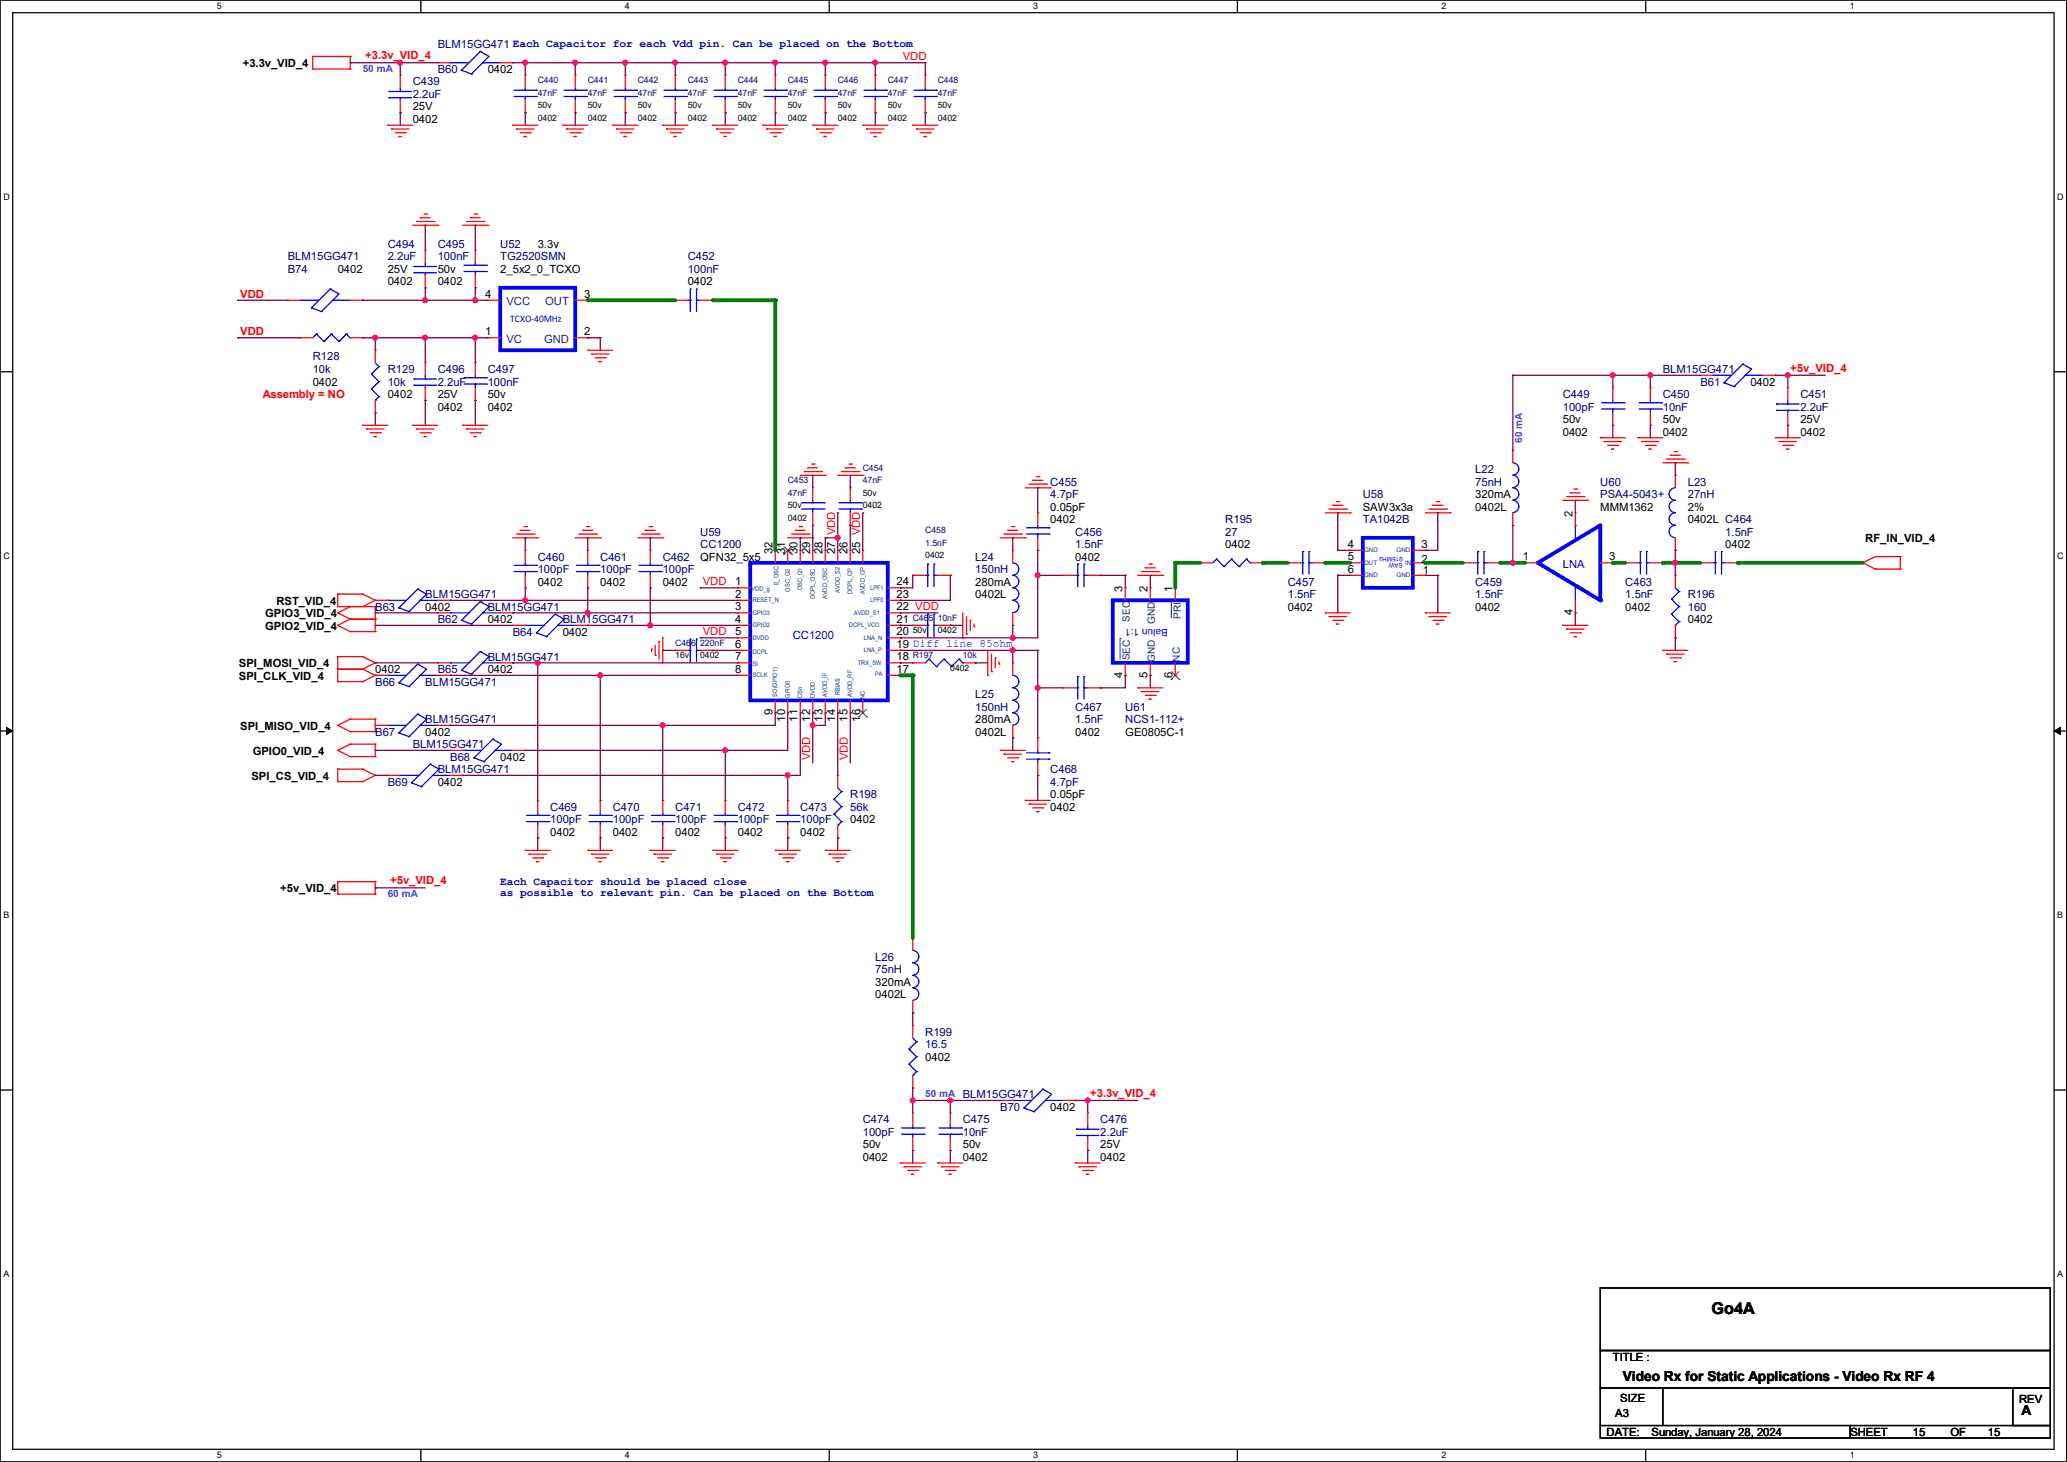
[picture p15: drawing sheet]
<svg xmlns="http://www.w3.org/2000/svg" width="420mm" height="297mm" viewBox="0 0 420 297" stroke-linecap="round" stroke-linejoin="round" font-family="sans-serif">
<defs><g id="words">
<text font-size="3.3" x="347.8" y="267">Go4A</text>
<g font-size="2.8">
<text x="329.7" y="280.5">Video Rx for Static Applications - Video Rx RF 4</text>
<text x="410.8" y="287.4">A</text>
</g>
<g font-size="2.3" fill="#000080">
<text x="88.9" y="9.7">BLM15GG471 Each Capacitor for each Vdd pin. Can be placed on the Bottom</text>
<text x="83.9" y="17.4">C439</text>
<text x="88.9" y="14.8">B60</text>
<text x="83.9" y="19.9">2.2uF</text>
<text x="58.5" y="52.9">BLM15GG471</text>
<text x="78.8" y="50.4">C494</text>
<text x="78.8" y="52.9">2.2uF</text>
<text x="88.9" y="50.4">C495</text>
<text x="88.9" y="52.9">100nF</text>
<text x="101.6" y="50.4">U52</text>
<text x="101.6" y="52.9">TG2520SMN</text>
<text x="139.7" y="52.9">C452</text>
<text x="58.5" y="55.5">B74</text>
<text x="139.7" y="55.5">100nF</text>
<text x="63.5" y="73.2">R128</text>
<text x="63.5" y="75.8">10k</text>
<text x="78.8" y="75.8">R129</text>
<text x="88.9" y="75.8">C496</text>
<text x="99.1" y="75.8">C497</text>
<text x="337.9" y="75.8">BLM15GG471</text>
<text x="78.8" y="78.3">10k</text>
<text x="88.9" y="78.3">2.2uF</text>
<text x="99.1" y="78.3">100nF</text>
<text x="317.5" y="80.9">C449</text>
<text x="317.5" y="83.4">100pF</text>
<text x="337.9" y="80.9">C450</text>
<text x="337.9" y="83.4">10nF</text>
<text x="345.5" y="78.3">B61</text>
<text x="365.8" y="80.9">C451</text>
<text x="365.8" y="83.4">2.2uF</text>
<text x="213.4" y="98.6">C455</text>
<text x="213.4" y="101.2">4.7pF</text>
<text x="276.9" y="101.2">U58</text>
<text x="299.8" y="96.1">L22</text>
<text x="299.8" y="98.6">75nH</text>
<text x="325.2" y="98.6">U60</text>
<text x="325.2" y="101.2">PSA4-5043+</text>
<text x="342.9" y="98.6">L23</text>
<text x="342.9" y="101.2">27nH</text>
<text x="249" y="106.3">R195</text>
<text x="276.9" y="106.3">TA1042B</text>
<text x="109.3" y="113.9">C460</text>
<text x="122" y="113.9">C461</text>
<text x="134.7" y="113.9">C462</text>
<text x="142.3" y="108.8">U59</text>
<text x="142.3" y="111.3">CC1200</text>
<text x="198.2" y="113.9">L24</text>
<text x="218.5" y="108.8">C456</text>
<text x="218.5" y="111.3">1.5nF</text>
<text x="249" y="108.8">27</text>
<text x="350.6" y="108.8">1.5nF</text>
<text x="109.3" y="116.4">100pF</text>
<text x="122" y="116.4">100pF</text>
<text x="134.7" y="116.4">100pF</text>
<text x="198.2" y="116.4">150nH</text>
<text x="261.7" y="119">C457</text>
<text x="299.8" y="119">C459</text>
<text x="330.2" y="119">C463</text>
<text x="76.2" y="124">B63</text>
<text x="86.4" y="121.5">BLM15GG471</text>
<text x="99.1" y="124">BLM15GG471</text>
<text x="261.7" y="121.5">1.5nF</text>
<text x="299.8" y="121.5">1.5nF</text>
<text x="330.2" y="121.5">1.5nF</text>
<text x="342.9" y="121.5">R196</text>
<text x="342.9" y="124">160</text>
<text x="88.9" y="126.6">B62</text>
<text x="104.2" y="129.1">B64</text>
<text x="114.3" y="126.6">BLM15GG471</text>
<text x="88.9" y="136.7">B65</text>
<text x="99.1" y="134.2">BLM15GG471</text>
<text x="76.2" y="139.3">B66</text>
<text x="86.4" y="139.3">BLM15GG471</text>
<text x="198.2" y="141.8">L25</text>
<text x="76.2" y="149.4">B67</text>
<text x="86.4" y="146.9">BLM15GG471</text>
<text x="198.2" y="144.4">150nH</text>
<text x="218.5" y="144.4">C467</text>
<text x="218.5" y="146.9">1.5nF</text>
<text x="228.6" y="144.4">U61</text>
<text x="228.6" y="146.9">NCS1-112+</text>
<text x="83.9" y="152">BLM15GG471</text>
<text x="91.5" y="154.5">B68</text>
<text x="78.8" y="159.6">B69</text>
<text x="88.9" y="157.1">BLM15GG471</text>
<text x="213.4" y="157.1">C468</text>
<text x="213.4" y="159.6">4.7pF</text>
<text x="111.8" y="164.7">C469</text>
<text x="111.8" y="167.2">100pF</text>
<text x="124.5" y="164.7">C470</text>
<text x="124.5" y="167.2">100pF</text>
<text x="137.2" y="164.7">C471</text>
<text x="137.2" y="167.2">100pF</text>
<text x="149.9" y="164.7">C472</text>
<text x="149.9" y="167.2">100pF</text>
<text x="162.6" y="164.7">C473</text>
<text x="162.6" y="167.2">100pF</text>
<text x="172.8" y="162.1">R198</text>
<text x="172.8" y="164.7">56k</text>
<text x="177.8" y="195.2">L26</text>
<text x="177.8" y="197.7">75nH</text>
<text x="188" y="210.4">R199</text>
<text x="188" y="212.9">16.5</text>
<text x="203.2" y="225.6">B70</text>
<text x="175.3" y="228.2">C474</text>
<text x="175.3" y="230.7">100pF</text>
<text x="195.6" y="228.2">C475</text>
<text x="195.6" y="230.7">10nF</text>
<text x="223.6" y="228.2">C476</text>
<text x="223.6" y="230.7">2.2uF</text>
</g>
<g font-size="2.3">
<text x="49.3" y="13.6">+3.3v_VID_4</text>
<text x="99.1" y="14.8">0402</text>
<text x="83.9" y="22.4">25V</text>
<text x="83.9" y="25">0402</text>
<text x="109.3" y="50.4">3.3v</text>
<text x="68.6" y="55.5">0402</text>
<text x="78.8" y="58">0402</text>
<text x="78.8" y="55.5">25V</text>
<text x="88.9" y="55.5">50v</text>
<text x="88.9" y="58">0402</text>
<text x="101.6" y="55.5">2_5x2_0_TCXO</text>
<text x="139.7" y="58">0402</text>
<text x="98.6" y="60.5">4</text>
<text x="118.7" y="60.5">3</text>
<text x="98.6" y="68.1">1</text>
<text x="118.7" y="68.1">2</text>
<text x="63.5" y="78.3">0402</text>
<text x="78.8" y="80.9">0402</text>
<text x="88.9" y="83.4">0402</text>
<text x="88.9" y="80.9">25V</text>
<text x="99.1" y="80.9">50v</text>
<text x="99.1" y="83.4">0402</text>
<text x="355.6" y="78.3">0402</text>
<text x="317.5" y="85.9">50v</text>
<text x="317.5" y="88.5">0402</text>
<text x="337.9" y="85.9">50v</text>
<text x="337.9" y="88.5">0402</text>
<text x="365.8" y="88.5">0402</text>
<text x="365.8" y="85.9">25V</text>
<text x="299.8" y="101.2">320mA</text>
<text x="213.4" y="103.7">0.05pF</text>
<text x="213.4" y="106.3">0402</text>
<text x="276.9" y="103.7">SAW3x3a</text>
<text x="299.8" y="103.7">0402L</text>
<text x="319.5" y="104.9" transform="rotate(-90 319.5 104.9)">2</text>
<text x="325.2" y="103.7">MMM1362</text>
<text x="342.9" y="106.3">0402L C464</text>
<text x="342.9" y="103.7">2%</text>
<text x="142.3" y="113.9">QFN32_5x5</text>
<text x="157" y="112.6" transform="rotate(-90 157 112.6)">32</text>
<text x="159.5" y="112.6" transform="rotate(-90 159.5 112.6)">31</text>
<text x="162.1" y="112.6" transform="rotate(-90 162.1 112.6)">30</text>
<text x="164.6" y="112.6" transform="rotate(-90 164.6 112.6)">29</text>
<text x="167.1" y="112.6" transform="rotate(-90 167.1 112.6)">28</text>
<text x="169.7" y="112.6" transform="rotate(-90 169.7 112.6)">27</text>
<text x="172.2" y="112.6" transform="rotate(-90 172.2 112.6)">26</text>
<text x="174.8" y="112.6" transform="rotate(-90 174.8 112.6)">25 VDD</text>
<text x="218.5" y="113.9">0402</text>
<text x="249" y="111.3">0402</text>
<text x="273.9" y="111.3">4</text>
<text x="273.9" y="113.8">5</text>
<text x="288.8" y="111.3">3</text>
<text x="309.4" y="113.8">1</text>
<text x="326.9" y="113.8">3</text>
<text x="350.6" y="111.3">0402</text>
<text x="379" y="110.1">RF_IN_VID_4</text>
<text x="109.3" y="119">0402</text>
<text x="122" y="119">0402</text>
<text x="134.7" y="119">0402</text>
<text x="149.4" y="118.9">1</text>
<text x="182.2" y="118.9">24</text>
<text x="198.2" y="119">280mA</text>
<text x="273.9" y="116.3">6</text>
<text x="288.8" y="114.4">2</text>
<text x="289.1" y="116.7">1</text>
<text x="53.9" y="125.3">GPIO3_VID_4</text>
<text x="56.2" y="122.8">RST_VID_4</text>
<text x="86.4" y="124">0402</text>
<text x="149.4" y="121.4">2</text>
<text x="149.4" y="124">3</text>
<text x="182.2" y="124">22 VDD</text>
<text x="182.2" y="121.4">23</text>
<text x="198.2" y="121.5">0402L</text>
<text x="228.1" y="120.2" transform="rotate(-90 228.1 120.2)">3</text>
<text x="233.2" y="120.2" transform="rotate(-90 233.2 120.2)">2</text>
<text x="238.3" y="120.2" transform="rotate(-90 238.3 120.2)">1</text>
<text x="261.7" y="124">0402</text>
<text x="299.8" y="124">0402</text>
<text x="319.5" y="125" transform="rotate(-90 319.5 125)">4</text>
<text x="330.2" y="124">0402</text>
<text x="53.9" y="127.9">GPIO2_VID_4</text>
<text x="99.1" y="126.6">0402</text>
<text x="114.3" y="129.1">0402</text>
<text x="149.4" y="126.5">4</text>
<text x="149.4" y="129">5</text>
<text x="149.4" y="131.6">6</text>
<text x="182.2" y="131.6">19 Diff line 85ohm</text>
<text x="182.2" y="129">20</text>
<text x="182.2" y="126.5">21</text>
<text x="342.9" y="126.6">0402</text>
<text x="48.6" y="135.5">SPI_MOSI_VID_4</text>
<text x="76.2" y="136.7">0402</text>
<text x="99.1" y="136.7">0402</text>
<text x="149.4" y="134.1">7</text>
<text x="149.4" y="136.7">8</text>
<text x="182.2" y="136.7">17</text>
<text x="182.2" y="134.1">18</text>
<text x="228.1" y="137.7" transform="rotate(-90 228.1 137.7)">4</text>
<text x="233.2" y="137.7" transform="rotate(-90 233.2 137.7)">5</text>
<text x="238.3" y="137.7" transform="rotate(-90 238.3 137.7)">6</text>
<text x="48.6" y="138">SPI_CLK_VID_4</text>
<text x="48.8" y="148.2">SPI_MISO_VID_4</text>
<text x="86.4" y="149.4">0402</text>
<text x="157" y="145.3" transform="rotate(-90 157 145.3)">9</text>
<text x="159.5" y="146.6" transform="rotate(-90 159.5 146.6)">10</text>
<text x="162.1" y="146.6" transform="rotate(-90 162.1 146.6)">11</text>
<text x="164.6" y="146.6" transform="rotate(-90 164.6 146.6)">12</text>
<text x="167.1" y="146.6" transform="rotate(-90 167.1 146.6)">13</text>
<text x="169.7" y="146.6" transform="rotate(-90 169.7 146.6)">14</text>
<text x="172.2" y="146.6" transform="rotate(-90 172.2 146.6)">15</text>
<text x="174.8" y="146.6" transform="rotate(-90 174.8 146.6)">16</text>
<text x="198.2" y="149.4">0402L</text>
<text x="198.2" y="146.9">280mA</text>
<text x="218.5" y="149.4">0402</text>
<text x="228.6" y="149.4">GE0805C-1</text>
<text x="51.4" y="153.3">GPIO0_VID_4</text>
<text x="101.6" y="154.5">0402</text>
<text x="51.1" y="158.4">SPI_CS_VID_4</text>
<text x="88.9" y="159.6">0402</text>
<text x="172.8" y="167.2">0402</text>
<text x="213.4" y="162.1">0.05pF</text>
<text x="213.4" y="164.7">0402</text>
<text x="111.8" y="169.8">0402</text>
<text x="124.5" y="169.8">0402</text>
<text x="137.2" y="169.8">0402</text>
<text x="149.9" y="169.8">0402</text>
<text x="162.6" y="169.8">0402</text>
<text x="56.9" y="181.2">+5v_VID_4</text>
<text x="177.8" y="202.8">0402L</text>
<text x="177.8" y="200.2">320mA</text>
<text x="188" y="215.5">0402</text>
<text x="213.4" y="225.6">0402</text>
<text x="175.3" y="233.3">50v</text>
<text x="195.6" y="233.3">50v</text>
<text x="223.6" y="233.3">25V</text>
<text x="175.3" y="235.8">0402</text>
<text x="195.6" y="235.8">0402</text>
<text x="223.6" y="235.8">0402</text>
<text x="327.7" y="276.4">TITLE :</text>
<text x="328.2" y="287.9">A3</text>
<text x="329.2" y="284.8">SIZE</text>
<text x="410.3" y="285.1">REV</text>
<text x="326.4" y="291.7">DATE:</text>
<text x="335.6" y="291.7">Sunday, January 28, 2024</text>
<text x="376" y="291.7">SHEET</text>
<text x="388.7" y="291.7">15</text>
<text x="396.3" y="291.7">OF</text>
<text x="403.9" y="291.7">15</text>
</g>
<g font-size="2.3" fill="#f00">
<text x="74.2" y="12">+3.3v_VID_4</text>
<text x="183.4" y="12.2">VDD</text>
<text x="48.8" y="60.5">VDD</text>
<text x="48.8" y="68.1">VDD</text>
<text x="363.8" y="75.5">+5v_VID_4</text>
<text x="53.4" y="80.9">Assembly = NO</text>
<text x="169.7" y="108.8" transform="rotate(-90 169.7 108.8)">VDD</text>
<text x="142.8" y="118.9">VDD</text>
<text x="142.8" y="129.1">VDD</text>
<text x="164.6" y="154.5" transform="rotate(-90 164.6 154.5)">VDD</text>
<text x="172.3" y="154.5" transform="rotate(-90 172.3 154.5)">VDD</text>
<text x="79.3" y="179.7">+5v_VID_4</text>
<text x="221.5" y="222.8">+3.3v_VID_4</text>
</g>
<g font-size="2.3" fill="#004080">
<text x="102.9" y="62.1">VCC</text>
<text x="110.8" y="62.1">OUT</text>
<text x="102.9" y="69.7">VC</text>
<text x="110.5" y="69.7">GND</text>
</g>
<g font-size="2.3" fill="#00f">
<text x="317.5" y="115.4">LNA</text>
<text x="161.1" y="129.9">CC1200</text>
</g>
<g font-size="2.3" fill="#0000a0">
<text x="101.6" y="179.7">Each Capacitor should be placed close</text>
<text x="101.6" y="182">as possible to relevant pin. Can be placed on the Bottom</text>
</g>
<g font-size="2" fill="#8000ff">
<text x="73.7" y="14.6">50 mA</text>
<text x="309.3" y="90" transform="rotate(-90 309.3 90)">60 mA</text>
<text x="78.8" y="182.3">60 mA</text>
<text x="188" y="222.9">50 mA BLM15GG471</text>
</g>
<g font-size="2" fill="#00f">
<text x="103.7" y="65.5">TCXO-40MHz</text>
<text x="237.3" y="127.8" transform="rotate(-180 237.3 127.8)">Balun 1:1</text>
</g>
<g font-size="2" fill="#004080">
<text x="240" y="125.8" transform="rotate(-90 240 125.8)">PRI</text>
<text x="229.5" y="126.3" transform="rotate(-90 229.5 126.3)">SEC</text>
<text x="234.6" y="126.8" transform="rotate(-90 234.6 126.8)">GND</text>
<text x="229.5" y="134.2" transform="rotate(-90 229.5 134.2)">SEC</text>
<text x="234.6" y="134.4" transform="rotate(-90 234.6 134.4)">GND</text>
<text x="239.7" y="134.4" transform="rotate(-90 239.7 134.4)">NC</text>
</g>
<g font-size="1.8">
<text x="44" y="1.9">5</text>
<text x="127" y="1.9">4</text>
<text x="209.9" y="1.9">3</text>
<text x="292.9" y="1.9">2</text>
<text x="375.8" y="1.9">1</text>
<text x="109.3" y="22">50v</text>
<text x="119.4" y="22">50v</text>
<text x="129.6" y="22">50v</text>
<text x="139.7" y="22">50v</text>
<text x="149.9" y="22">50v</text>
<text x="160.1" y="22">50v</text>
<text x="170.2" y="22">50v</text>
<text x="180.4" y="22">50v</text>
<text x="190.5" y="22">50v</text>
<text x="109.3" y="24.5">0402</text>
<text x="119.4" y="24.5">0402</text>
<text x="129.6" y="24.5">0402</text>
<text x="139.7" y="24.5">0402</text>
<text x="149.9" y="24.5">0402</text>
<text x="160.1" y="24.5">0402</text>
<text x="170.2" y="24.5">0402</text>
<text x="180.4" y="24.5">0402</text>
<text x="190.5" y="24.5">0402</text>
<text x=".7" y="40.6">D</text>
<text x="418" y="40.6">D</text>
<text x="175.3" y="100.7">50v</text>
<text x="160.1" y="103.3">50v</text>
<text x="160.1" y="105.8">0402</text>
<text x="175.3" y="103.3">0402</text>
<text x=".7" y="113.6">C</text>
<text x="188" y="113.4">0402</text>
<text x="418" y="113.6">C</text>
<text x="185.5" y="128.7">50v</text>
<text x="190.5" y="128.7">0402</text>
<text x="137.2" y="133.7">16v</text>
<text x="142.3" y="133.7">0402</text>
<text x="193.1" y="136.3">0402</text>
<text x=".7" y="186.6">B</text>
<text x="418" y="186.6">B</text>
<text x=".7" y="259.5">A</text>
<text x="418" y="259.5">A</text>
<text x="44" y="296.3">5</text>
<text x="127" y="296.3">4</text>
<text x="209.9" y="296.3">3</text>
<text x="292.9" y="296.3">2</text>
<text x="375.8" y="296.3">1</text>
</g>
<g font-size="1.8" fill="#000080">
<text x="109.3" y="16.9">C440</text>
<text x="119.4" y="16.9">C441</text>
<text x="129.6" y="16.9">C442</text>
<text x="139.7" y="16.9">C443</text>
<text x="149.9" y="16.9">C444</text>
<text x="160.1" y="16.9">C445</text>
<text x="170.2" y="16.9">C446</text>
<text x="180.4" y="16.9">C447</text>
<text x="190.5" y="16.9">C448</text>
<text x="109.3" y="19.4">47nF</text>
<text x="119.4" y="19.4">47nF</text>
<text x="129.6" y="19.4">47nF</text>
<text x="139.7" y="19.4">47nF</text>
<text x="149.9" y="19.4">47nF</text>
<text x="160.1" y="19.4">47nF</text>
<text x="170.2" y="19.4">47nF</text>
<text x="180.4" y="19.4">47nF</text>
<text x="190.5" y="19.4">47nF</text>
<text x="175.3" y="95.6">C454</text>
<text x="160.1" y="98.2">C453</text>
<text x="160.1" y="100.7">47nF</text>
<text x="175.3" y="98.2">47nF</text>
<text x="188" y="108.3">C458</text>
<text x="188" y="110.9">1.5nF</text>
<text x="137.2" y="131.2">C466 220nF</text>
<text x="185.5" y="126.1">C465 10nF</text>
<text x="185.5" y="133.7">R197</text>
<text x="195.6" y="133.7">10k</text>
</g>
<g font-size="1.3" fill="#004080">
<text x="277.2" y="112.2">GND</text>
<text x="283.8" y="112.2">GND</text>
<text x="158.2" y="118.9" transform="rotate(-90 158.2 118.9)">E_OSC</text>
<text x="163" y="119.9" transform="rotate(-90 163 119.9)">OSC_Q1</text>
<text x="176.8" y="119.8">LPF1</text>
<text x="277.2" y="117.3">GND</text>
<text x="277.2" y="114.8">OUT</text>
<text x="283.8" y="117.3">GND</text>
<text x="285.5" y="114.8">IN</text>
<text x="152.7" y="120.1">VDD_g</text>
<text x="152.9" y="122.4">RESET_N</text>
<text x="152.9" y="124.9">GPIO3</text>
<text x="160.5" y="120.2" transform="rotate(-90 160.5 120.2)">OSC_Q2</text>
<text x="165.6" y="121.7" transform="rotate(-90 165.6 121.7)">DCPL_OSC</text>
<text x="168.1" y="121.7" transform="rotate(-90 168.1 121.7)">AVDD_OSC</text>
<text x="170.6" y="120.4" transform="rotate(-90 170.6 120.4)">AVDD_S2</text>
<text x="173.2" y="120.7" transform="rotate(-90 173.2 120.7)">DCPL_CP</text>
<text x="173.5" y="124.9">AVDD_S1</text>
<text x="175.7" y="120.7" transform="rotate(-90 175.7 120.7)">AVDD_CP</text>
<text x="176.8" y="122.4">LPF0</text>
<text x="152.9" y="127.5">GPIO2</text>
<text x="152.9" y="130">DVDD</text>
<text x="172.5" y="127.5">DCPL_VCO</text>
<text x="175.6" y="130">LNA_N</text>
<text x="152.9" y="132.8">DCPL</text>
<text x="152.9" y="135.3">SI</text>
<text x="152.9" y="137.6">SCLK</text>
<text x="174.3" y="135.1">TRX_SW</text>
<text x="175.6" y="132.5">LNA_P</text>
<text x="177.8" y="137.4">PA</text>
<text x="157.9" y="141.5" transform="rotate(-90 157.9 141.5)">SO(GPIO1)</text>
<text x="160.5" y="141.8" transform="rotate(-90 160.5 141.8)">GPIO0</text>
<text x="163" y="141.8" transform="rotate(-90 163 141.8)">CSn</text>
<text x="165.6" y="141.8" transform="rotate(-90 165.6 141.8)">DVDD</text>
<text x="168.1" y="141.5" transform="rotate(-90 168.1 141.5)">AVDD_IF</text>
<text x="170.6" y="141.3" transform="rotate(-90 170.6 141.3)">RBIAS</text>
<text x="173.2" y="141.5" transform="rotate(-90 173.2 141.5)">AVDD_RF</text>
<text x="175.7" y="142" transform="rotate(-90 175.7 142)">NC</text>
</g>
<g font-size="1.3" fill="#00f">
<text x="285" y="113.2" transform="rotate(-180 285 113.2)">915MHz</text>
<text x="285" y="114.5" transform="rotate(-180 285 114.5)">SAW</text>
</g>
</g></defs>
<path d="M0 0h419.9v297h-419.9zM2.6 2.6h414.8v291.8h-414.8z" fill="none" stroke="#000" stroke-width=".25"/>
<g fill="#fff">
<path d="M44 .3h1v2h-1z"/>
<path d="M44 294.7h1v2h-1z"/>
</g>
<path d="M85.5 0v2.6M85.5 294.4v2.6" fill="none" stroke="#000" stroke-width=".25"/>
<g fill="#fff">
<path d="M127 .3h.9v2h-.9z"/>
<path d="M127 294.7h.9v2h-.9z"/>
</g>
<path d="M168.5 0v2.6M168.5 294.4v2.6" fill="none" stroke="#000" stroke-width=".25"/>
<g fill="#fff">
<path d="M209.9 .3h1v2h-1z"/>
<path d="M209.9 294.7h1v2h-1z"/>
</g>
<path d="M251.4 0v2.6M251.4 294.4v2.6" fill="none" stroke="#000" stroke-width=".25"/>
<g fill="#fff">
<path d="M292.9 .3h.9v2h-.9z"/>
<path d="M292.9 294.7h.9v2h-.9z"/>
</g>
<path d="M334.4 0v2.6M334.4 294.4v2.6" fill="none" stroke="#000" stroke-width=".25"/>
<g fill="#fff">
<path d="M375.8 .3h1v2h-1z"/>
<path d="M375.8 294.7h1v2h-1z"/>
<path d="M.7 39h1.2v2h-1.2z"/>
<path d="M418 39h1.3v2h-1.3z"/>
<path d="M.7 112h1.2v2h-1.2z"/>
<path d="M418 112h1.3v2h-1.3z"/>
</g>
<path d="M0 75.5h2.6M417.4 75.5h2.5" fill="none" stroke="#000" stroke-width=".25"/>
<g fill="#fff">
<path d="M.7 185h1.2v1.9h-1.2z"/>
<path d="M418 185h1.2v1.9h-1.2z"/>
</g>
<path d="M0 148.5h2.6M417.4 148.5h2.5" fill="none" stroke="#000" stroke-width=".25"/>
<path d="M1.3 147.7l1.3 .8-1.3 .7zM417.4 148.5l1.2-.8v1.5z" fill="#000" stroke="#000" stroke-width=".2"/>
<g fill="#fff">
<path d="M.7 257.9h1.2v2h-1.2z"/>
<path d="M418 257.9h1.2v2h-1.2z"/>
</g>
<path d="M0 221.4h2.6M417.4 221.4h2.5M325.2 261.7h91.4v12.7h-91.4zM325.2 274.4h91.4v7.6h-91.4zM325.2 289.6h50.8v2.5h-50.8zM325.2 282h.1M325.2 282v7.6M337.9 282h.1M337.9 282v7.6M376 289.6h40.6v2.5h-40.6zM409 282h7.6v7.6h-7.6z" fill="none" stroke="#000" stroke-width=".25"/>
<g fill="none" stroke="#f00" stroke-width=".25">
<path d="M63.5 14h.1M63.5 11.5h.1M63.5 11.5h7.7M63.5 14h7.7M63.5 11.5v2.5M71.2 11.5h.1M71.2 14h.1M71.2 11.5v2.5M127 15.3h.1M127 15.3v2.5M177.8 15.3h.1M177.8 15.3v2.5"/>
<path d="M78.8 25.4h.1M78.8 25.4h5.1M79.5 26.2h.1M79.5 26.2h3.6M80.3 27h2M81.1 27.7h.1M81.1 27.7h.5M82.3 27h.1M104.2 25.4h.1M104.2 25.4h5.1M104.9 26.2h.1M104.9 26.2h3.6"/>
<path d="M105.7 27h2M106.5 27.7h.1M106.5 27.7h.5M107.7 27h.1M114.3 25.4h.1M114.3 25.4h5.1M115.1 26.2h.1M115.1 26.2h3.6M115.9 27h2M116.6 27.7h.1M116.6 27.7h.5M117.9 27h.1"/>
<path d="M124.5 25.4h.1M124.5 25.4h5.1M125.3 26.2h.1M125.3 26.2h3.5M126 27h2.1M126.8 27.7h.1M126.8 27.7h.5M127 22.9h.1M127 20.4v2.5M128.1 27h.1M134.7 25.4h.1M134.7 25.4h5"/>
<path d="M135.4 26.2h.1M135.4 26.2h3.6M136.2 27h2M136.9 27.7h.1M136.9 27.7h.6M138.2 27h.1M144.8 25.4h.1M144.8 25.4h5.1M145.6 26.2h.1M145.6 26.2h3.5M146.3 27h2.1M147.1 27.7h.1"/>
<path d="M147.1 27.7h.5M148.4 27h.1M155 25.4h.1M155 25.4h5.1M155.7 26.2h.1M155.7 26.2h3.6M156.5 27h2M157.3 27.7h.1M157.3 27.7h.5M158.5 27h.1M165.1 25.4h.1M165.1 25.4h5.1"/>
<path d="M165.9 26.2h.1M165.9 26.2h3.6M166.7 27h2M167.4 27.7h.1M167.4 27.7h.5M168.7 27h.1M175.3 25.4h.1M175.3 25.4h5.1M176.1 26.2h.1M176.1 26.2h3.5M176.8 27h2.1M177.6 27.7h.1"/>
<path d="M177.6 27.7h.5M177.8 22.9h.1M177.8 20.4v2.5M178.9 27h.1M185.5 25.4h.1M185.5 25.4h5M186.2 26.2h.1M186.2 26.2h3.6M187 27h2M187.7 27.7h.1M187.7 27.7h.6M189 27h.1"/>
<path d="M83.9 45.8h5M84.6 45h3.6M85.4 44.2h.1M85.4 44.2h2M86.1 43.5h.6M86.4 58.5h.1M86.4 50.8h.1M86.4 50.8v2.6M86.4 55.9v2.6M86.7 43.5h.1M88.2 45h.1M88.9 45.8h.1"/>
<path d="M94 45.8h5.1M94.8 45h3.5M95.5 44.2h.1M95.5 44.2h2.1M96.3 43.5h.5M96.8 43.5h.1M98.3 45h.1M99.1 45.8h.1M61 68.6h.1M61 68.6h2.5M71.2 68.6h2.5M73.7 68.6h.1"/>
<path d="M86.4 73.7h.1M86.4 73.7v2.5M86.4 78.8v2.5M119.4 71.2h.1M119.4 71.2h5.1M120.2 71.9h.1M120.2 71.9h3.5M120.9 72.7h2.1M121.7 73.4h.1M121.7 73.4h.5M123 72.7h.1M327.7 78.8h.1"/>
<path d="M327.7 78.8v2.5M335.3 78.8h.1M335.3 78.8v2.5M73.7 86.4h.1M73.7 86.4h5.1M74.5 87.2h.1M74.5 87.2h3.5M75.2 87.9h2.1M76 88.7h.1M76 88.7h.5M77.3 87.9h.1M83.9 86.4h.1"/>
<path d="M83.9 86.4h5M84.6 87.2h.1M84.6 87.2h3.6M85.4 87.9h2M86.1 88.7h.1M86.1 88.7h.6M86.4 81.3h.1M87.4 87.9h.1M94 86.4h.1M94 86.4h5.1M94.8 87.2h.1M94.8 87.2h3.5"/>
<path d="M95.5 87.9h2.1M96.3 88.7h.1M96.3 88.7h.5M97.6 87.9h.1M162.6 96.6h5.1M163.4 95.8h3.5M164.1 95h.1M164.1 95h2.1M164.9 94.3h.5M165.4 94.3h.1M166.9 95.8h.1M167.7 96.6h.1"/>
<path d="M170.2 96.6h5.1M171 95.8h3.5M171.7 95h.1M171.7 95h2.1M172.5 94.3h.5M172.8 99.1h.1M172.8 99.1v2.5M173 94.3h.1M174.5 95.8h.1M175.3 96.6h.1M208.3 99.1h5.1M209.1 98.3h3.5"/>
<path d="M209.8 97.6h.1M209.8 97.6h2.1M210.6 96.8h.5M211.1 96.8h.1M212.6 98.3h.1M213.4 99.1h.1M319.8 99.4h.5M320.3 99.4h.1M325.2 88.9h.1M325.2 88.9h5M325.9 89.7h.1M325.9 89.7h3.6"/>
<path d="M326.7 90.5h2M327.4 91.2h.1M327.4 91.2h.6M327.7 86.4h.1M327.7 83.9v2.5M328.7 90.5h.1M332.8 88.9h.1M332.8 88.9h5.1M333.5 89.7h.1M333.5 89.7h3.6M334.3 90.5h2M335.1 91.2h.1"/>
<path d="M335.1 91.2h.5M335.3 86.4h.1M335.3 83.9v2.5M336.3 90.5h.1M337.9 94h5M338.6 93.3h3.6M339.4 92.5h.1M339.4 92.5h2M340.1 91.7h.6M340.7 91.7h.1M342.2 93.3h.1M342.9 94h.1"/>
<path d="M360.7 88.9h.1M360.7 88.9h5.1M361.5 89.7h.1M361.5 89.7h3.5M362.2 90.5h2.1M363 91.2h.1M363 91.2h.5M364.3 90.5h.1M104.2 109.3h5.1M104.9 108.5h3.6M105.7 107.7h.1M105.7 107.7h2"/>
<path d="M106.5 107h.5M107 107h.1M108.5 108.5h.1M109.3 109.3h.1M116.9 109.3h5.1M117.6 108.5h3.6M118.4 107.7h.1M118.4 107.7h2M119.2 107h.5M119.7 107h.1M121.2 108.5h.1M122 109.3h.1"/>
<path d="M129.6 109.3h5.1M130.3 108.5h3.6M131.1 107.7h.1M131.1 107.7h2M131.9 107h.5M132.4 107h.1M133.9 108.5h.1M134.7 109.3h.1M149.9 119.4h.1M149.9 119.4h2.5M157.5 111.8h.1M157.5 111.8v2.5"/>
<path d="M160.1 111.8h.1M160.1 109.3h5M160.1 111.8v2.5M160.8 108.5h3.6M161.6 107.7h.1M161.6 107.7h2M162.3 107h.6M162.6 111.8h.1M162.6 111.8v2.5M162.9 107h.1M164.4 108.5h.1M165.1 109.3h.1"/>
<path d="M165.1 111.8h.1M165.1 111.8v2.5M167.7 111.8h.1M167.7 111.8v2.5M170.2 111.8h.1M170.2 111.8v2.5M172.8 106.7h.1M172.8 111.8h.1M172.8 104.2v2.5M172.8 111.8v2.5M175.3 111.8h.1M175.3 111.8v2.5"/>
<path d="M180.4 119.4h2.5M182.9 119.4h.1M203.2 109.3h5.1M204 108.5h3.6M204.8 107.7h.1M204.8 107.7h2M205.5 107h.5M205.8 111.8h.1M205.8 111.8v2.5M206 107h.1M207.6 108.5h.1M208.3 109.3h.1"/>
<path d="M231.2 116.9h5.1M231.9 116.1h3.6M232.7 115.4h.1M232.7 115.4h2M233.5 114.6h.5M234 114.6h.1M235.5 116.1h.1M236.3 116.9h.1M269.3 104.2h5.1M270 103.4h3.6M270.8 102.7h.1M270.8 102.7h2"/>
<path d="M271.6 101.9h.5M272.1 101.9h.1M273.6 103.4h.1M274.4 104.2h.1M289.6 104.2h5.1M290.4 103.4h3.5M291.1 102.7h.1M291.1 102.7h2.1M291.9 101.9h.5M292.4 101.9h.1M293.9 103.4h.1M294.7 104.2h.1"/>
<path d="M317.5 101.6h5.1M318.3 100.9h3.6M319.1 100.1h.1M319.1 100.1h2M321.9 100.9h.1M322.6 101.6h.1M345.5 114.3h.1M345.5 114.3h2.5M350.6 114.3h2.5M353.1 114.3h.1M378.5 114.3h.1M378.5 114.3l2.5 1.3"/>
<path d="M381 113.1h.1M381 115.6h.1M381 113.1l-2.5 1.2M381 113.1h5.1M381 115.6h5.1M386.1 113.1h.1M386.1 115.6h.1M386.1 113.1v2.5M68.6 123.2h.1M68.6 120.7h.1M68.6 124.5h.1M68.6 127h.1"/>
<path d="M68.6 135.9h.1M68.6 133.4h.1M68.6 138.5h.1M68.6 120.7h5.1M68.6 123.2h7.6M68.6 120.7v2.5M68.6 133.4v5.1M68.6 124.5l2.6 1.3M68.6 127l2.6 1.3M68.6 133.4h5.1M68.6 135.9h5.1M68.6 138.5h5.1"/>
<path d="M71.2 123.2h.1M71.2 125.8h.1M71.2 128.3h.1M71.2 123.2l-2.6 1.3M71.2 125.8h5M71.2 125.8l-2.6 1.2M71.2 128.3h5M73.7 120.7h.1M73.7 123.2h.1M73.7 133.4h.1M73.7 135.9h.1M73.7 138.5h.1"/>
<path d="M73.7 120.7l2.5 1.3M73.7 133.4l2.5 1.3M73.7 135.9l2.5 1.3M76.2 122h.1M76.2 123.2h.1M76.2 125.8h.1M76.2 128.3h.1M76.2 134.7h.1M76.2 137.2h.1M76.2 122l-2.5 1.2M76.2 123.2v5.1M76.2 134.7l-2.5 1.2"/>
<path d="M76.2 137.2l-2.5 1.3M104.2 127h.1M104.2 127h2.5M116.9 127h2.5M119.4 127h.1M132.4 131.9h.1M132.4 131.9v.5M133.1 133.1h.1M133.1 131.1v2M133.9 130.3h.1M133.9 130.3v3.6M134.7 129.6h.1"/>
<path d="M134.7 129.6v5.1M137.2 132.1h.1M137.2 132.1h2.5M142.3 132.1h2.5M144.8 132.1h.1M149.9 122h.1M149.9 124.5h.1M149.9 127h.1M149.9 129.6h.1M149.9 132.1h.1M149.9 134.7h.1M149.9 137.2h.1"/>
<path d="M149.9 124.5h2.5M149.9 127h2.5M149.9 132.1h2.5M149.9 122h2.5M149.9 129.6h2.5M149.9 134.7h2.5M149.9 137.2h2.5M180.4 124.5h2.5M180.4 127h2.5M180.4 132.1h2.5M180.4 122h2.5M180.4 129.6h2.5"/>
<path d="M180.4 134.7h2.5M180.4 137.2h2.5M182.9 137.2h.1M182.9 134.7h.1M182.9 132.1h.1M182.9 129.6h.1M182.9 127h.1M182.9 124.5h.1M182.9 122h.1M195.6 129.6h.1M195.6 124.5v5.1M196.4 128.8h.1"/>
<path d="M196.4 125.3v3.5M197.1 126h.1M197.1 126v2.1M197.9 127.3h.1M197.9 126.8v.5M200.7 137.2h.1M200.7 132.1v5.1M201.5 136.4h.1M201.5 132.9v3.5M202.2 133.6h.1M202.2 133.6v2.1M203 134.9h.1"/>
<path d="M203 134.4v.5M205.8 127h.1M205.8 124.5v2.5M215.9 139.7h.1M215.9 139.7h2.6M221 139.7h2.6M223.6 139.7h.1M231.2 139.7h.1M231.2 139.7h5.1M269.3 124.5h.1M269.3 124.5h5.1M270 125.3h.1"/>
<path d="M270 125.3h3.6M270.8 126h2M271.6 126.8h.1M271.6 126.8h.5M272.8 126h.1M289.6 124.5h.1M289.6 124.5h5.1M290.4 125.3h.1M290.4 125.3h3.5M291.1 126h2.1M291.9 126.8h.1M291.9 126.8h.5"/>
<path d="M293.2 126h.1M317.5 127h.1M317.5 127h5.1M318.3 127.8h.1M318.3 127.8h3.6M319.1 128.6h2M319.8 129.3h.1M319.8 129.3h.5M321.1 128.6h.1M337.9 132.1h.1M337.9 132.1h5M338.6 132.9h.1"/>
<path d="M338.6 132.9h3.6M339.4 133.6h2M340.1 134.4h.1M340.1 134.4h.6M341.4 133.6h.1M68.6 147.4h.1M68.6 152.4h.1M68.6 158.8h.1M68.6 156.3h.1M68.6 156.3v2.5M68.6 147.4l2.6 1.2M68.6 152.4l2.6 1.3"/>
<path d="M68.6 156.3h5.1M68.6 158.8h5.1M71.2 146.1h.1M71.2 148.6h.1M71.2 151.2h.1M71.2 153.7h.1M71.2 146.1l-2.6 1.3M71.2 146.1h5M71.2 148.6h5M71.2 151.2l-2.6 1.2M71.2 151.2h5M71.2 153.7h5"/>
<path d="M73.7 156.3h.1M73.7 158.8h.1M73.7 156.3l2.5 1.2M76.2 146.1h.1M76.2 148.6h.1M76.2 151.2h.1M76.2 153.7h.1M76.2 157.5h.1M76.2 146.1v2.5M76.2 151.2v2.5M76.2 157.5l-2.5 1.3M78.8 157.5h.1"/>
<path d="M78.8 157.5h2.5M91.5 157.5h2.5M94 157.5h.1M157.5 144.8h.1M157.5 142.3v2.5M160.1 144.8h.1M160.1 142.3v2.5M162.6 144.8h.1M162.6 142.3v2.5M165.1 144.8h.1M165.1 142.3v2.5M167.7 144.8h.1"/>
<path d="M167.7 142.3v2.5M170.2 144.8h.1M170.2 142.3v2.5M172.8 144.8h.1M172.8 142.3v2.5M175.3 144.8h.1M175.3 142.3v2.5M203.2 152.4h.1M203.2 152.4h5.1M204 153.2h.1M204 153.2h3.6M204.8 154h2"/>
<path d="M205.5 154.7h.1M205.5 154.7h.5M206.8 154h.1M231.9 140.5h.1M231.9 140.5h3.6M232.7 141.3h2M233.5 142h.1M233.5 142h.5M234.7 141.3h.1M68.6 179.1h.1M68.6 179.1v2.6M68.6 179.1h7.6"/>
<path d="M76.2 179.1h.1M76.2 179.1v2.6M106.7 172.8h.1M106.7 172.8h5.1M107.5 173.5h.1M107.5 173.5h3.5M108.2 174.3h2.1M109 175h.1M109 175h.5M110.3 174.3h.1M119.4 172.8h.1M119.4 172.8h5.1"/>
<path d="M120.2 173.5h.1M120.2 173.5h3.5M120.9 174.3h2.1M121.7 175h.1M121.7 175h.5M123 174.3h.1M132.1 172.8h.1M132.1 172.8h5.1M132.9 173.5h.1M132.9 173.5h3.5M133.6 174.3h2.1M134.4 175h.1"/>
<path d="M134.4 175h.5M134.7 162.6h.1M134.7 170.2h.1M134.7 162.6v2.5M134.7 167.7v2.5M135.7 174.3h.1M144.8 172.8h.1M144.8 172.8h5.1M145.6 173.5h.1M145.6 173.5h3.5M146.3 174.3h2.1M147.1 175h.1"/>
<path d="M147.1 175h.5M148.4 174.3h.1M157.5 172.8h.1M157.5 172.8h5.1M158.3 173.5h.1M158.3 173.5h3.5M159 174.3h2.1M159.8 175h.1M159.8 175h.5M161.1 174.3h.1M167.7 172.8h.1M167.7 172.8h5.1"/>
<path d="M168.4 173.5h.1M168.4 173.5h3.6M169.2 174.3h2M170 175h.1M170 175h.5M171.2 174.3h.1M208.3 162.6h.1M208.3 162.6h5.1M209.1 163.4h.1M209.1 163.4h3.5M209.8 164.1h2.1M210.6 164.9h.1"/>
<path d="M210.6 164.9h.5M211.9 164.1h.1M68.6 181.7h.1M68.6 181.7h7.6M76.2 181.7h.1M185.5 190.5h.1M185.5 190.5v2.6M185.5 205.8h.1M185.5 203.2v2.6M182.9 236.3h.1M182.9 236.3h5.1M183.7 237h.1"/>
<path d="M183.7 237h3.5M184.4 237.8h2.1M185.2 238.5h.1M185.2 238.5h.5M185.5 226.1h.1M185.5 233.7h.1M185.5 226.1v2.5M185.5 231.2v2.5M186.5 237.8h.1M190.5 236.3h.1M190.5 236.3h5.1M191.3 237h.1"/>
<path d="M191.3 237h3.6M192.1 237.8h2M192.8 238.5h.1M192.8 238.5h.5M194.1 237.8h.1M218.5 236.3h.1M218.5 236.3h5.1M219.2 237h.1M219.2 237h3.6M220 237.8h2M220.8 238.5h.1M220.8 238.5h.5"/>
<path d="M222 237.8h.1"/>
</g>
<g fill="none" stroke="#00f" stroke-width=".25">
<path d="M124.8 19.6h4.5M124.8 18.3h4.5M127 18.3h.1M127 19.6h.1M127 17.8v.5M127 19.6v.8M129.3 19.6h.1M129.3 18.3h.1M175.6 19.6h4.5M175.6 18.3h4.5M177.8 18.3h.1M177.8 19.6h.1"/>
<path d="M177.8 17.8v.5M177.8 19.6v.8M180.1 19.6h.1M180.1 18.3h.1M84.1 54.1h.1M84.1 55.4h.1M84.1 54.1h4.6M84.1 55.4h4.6M86.4 55.4h.1M86.4 54.1h.1M86.4 53.4v.7M86.4 55.4v.5"/>
<path d="M64.3 67.9h.1M64.3 67.9l-.8 .7M64.3 67.9l1.5 1.5M65.8 69.4h.1M67.4 67.9h.1M67.4 67.9l-1.6 1.5M67.4 67.9l1.5 1.5M68.9 69.4h.1M70.4 67.9h.1M70.4 67.9l-1.5 1.5M70.4 67.9l.8 .7M71.2 68.6h.1"/>
<path d="M84.1 77h.1M84.1 78.3h.1M84.1 77h4.6M84.1 78.3h4.6M86.4 78.3h.1M86.4 77h.1M86.4 76.2v.8M86.4 78.3v.5M325.4 83.1h4.6M325.4 81.8h4.6M327.7 81.8h.1M327.7 83.1h.1"/>
<path d="M327.7 81.3v.5M327.7 83.1v.8M330 83.1h.1M330 81.8h.1M333 83.1h4.6M333 81.8h4.6M335.3 81.8h.1M335.3 83.1h.1M335.3 81.3v.5M335.3 83.1v.8M337.6 83.1h.1M337.6 81.8h.1"/>
<path d="M170.5 103.4h4.5M170.5 102.2h4.5M172.8 102.2h.1M172.8 103.4h.1M172.8 101.6v.6M172.8 103.4v.8M175 103.4h.1M175 102.2h.1M205.8 114.3a1.25 1.25 0 0 1 1.2 1.3 1.25 1.25 0 0 1-1.2 1.2M205.8 116.9a1.25 1.25 0 0 1 1.2 1.2 1.25 1.25 0 0 1-1.2 1.3M205.8 119.4a1.25 1.25 0 0 1 1.2 1.3 1.25 1.25 0 0 1-1.2 1.2M348 114.3h.5"/>
<path d="M348.5 114.3h.1M348.5 112.1h.1M348.5 112.1v4.5M349.8 112.1h.1M349.8 114.3h.1M349.8 114.3h.8M349.8 112.1v4.5M106.7 127h.1M106.7 127h3.8M109 128.6h.1M109 128.6l2 .7M111 129.3h.1"/>
<path d="M112.8 124.8h.1M112.8 124.8l1.8 1-3.6 3.5M112.8 124.8l-3.8 3.8M113.3 127h.1M113.3 127h3.6M139.7 132.1h.6M140.3 132.1h.1M140.3 129.8h.1M140.3 129.8v4.6M141.5 129.8h.1M141.5 132.1h.1M141.5 132.1h.8"/>
<path d="M141.5 129.8v4.6M205.8 122a1.25 1.25 0 0 1 1.2 1.2 1.25 1.25 0 0 1-1.2 1.3M218.5 139.7h.5M219 139.7h.1M219 137.5h.1M219 137.5v4.5M220.3 137.5h.1M220.3 139.7h.1M220.3 139.7h.7M220.3 137.5v4.5M81.3 157.5h.1M81.3 157.5h3.8"/>
<path d="M83.6 159h.1M83.6 159l2 .8M85.6 159.8h.1M87.4 155.2h.1M87.4 155.2l1.8 1.1-3.6 3.5M87.4 155.2l-3.8 3.8M87.9 157.5h.1M87.9 157.5h3.6M132.4 166.9h4.5M132.4 165.7h4.5M134.7 165.7h.1M134.7 166.9h.1"/>
<path d="M134.7 165.1v.6M134.7 166.9v.8M136.9 166.9h.1M136.9 165.7h.1M185.5 193.1a1.25 1.25 0 0 1 1.2 1.2 1.25 1.25 0 0 1-1.2 1.3M185.5 195.6a1.25 1.25 0 0 1 1.2 1.3 1.25 1.25 0 0 1-1.2 1.2M185.5 198.2a1.25 1.25 0 0 1 1.2 1.2 1.25 1.25 0 0 1-1.2 1.3M185.5 200.7a1.25 1.25 0 0 1 1.2 1.3 1.25 1.25 0 0 1-1.2 1.2M183.2 230.4h4.5M183.2 229.2h4.5M185.5 229.2h.1M185.5 230.4h.1"/>
<path d="M185.5 228.6v.6M185.5 230.4v.8M187.7 230.4h.1M187.7 229.2h.1"/>
</g>
<path d="M152.4 114.3h28v28h-28zM325.2 106.7l-12.7 7.6" fill="none" stroke="#00f" stroke-width=".76"/>
<path d="M159.3 112.6h.1M159.3 111l1.6 1.6M160.8 111l-1.5 1.6M160.9 112.6h.1M174.5 145.6h.1M174.5 144.1l1.6 1.5M176.1 144.1l-1.6 1.5M176.1 145.6h.1" fill="none" stroke="#804000" stroke-width=".2"/>
<circle cx="312.5" cy="114.3" r=".38" fill="#00f"/>
<path d="M312.5 114.3l12.7 7.7" fill="none" stroke="#00f" stroke-width=".76"/>
<circle cx="312.5" cy="114.3" r=".38" fill="#00f"/>
<path d="M325.2 106.7v15.3" fill="none" stroke="#00f" stroke-width=".76"/>
<circle cx="325.2" cy="122" r=".38" fill="#00f"/>
<g fill="none" stroke="#00f" stroke-width=".25">
<path d="M79 18.6h.1M79 19.9h.1M79 18.6h4.6M79 19.9h4.6M81.3 19.9h.1M81.3 18.6h.1M81.3 17.8v.8M81.3 19.9v.5M91.5 12.7h.1M91.5 12.7h3.8M93.8 14.3h.1M93.8 14.3l2 .7"/>
<path d="M95.8 15h.1M97.6 10.5h.1M97.6 10.5l1.8 1-3.6 3.5M97.6 10.5l-3.8 3.8M98.1 12.7h.1M98.1 12.7h3.5M104.4 19.6h4.6M104.4 18.3h4.6M106.7 18.3h.1M106.7 19.6h.1M106.7 17.8v.5M106.7 19.6v.8"/>
<path d="M109 19.6h.1M109 18.3h.1M114.6 19.6h4.6M114.6 18.3h4.6M116.9 18.3h.1M116.9 19.6h.1M116.9 17.8v.5M116.9 19.6v.8M119.2 19.6h.1M119.2 18.3h.1M134.9 19.6h4.6M134.9 18.3h4.6"/>
<path d="M137.2 18.3h.1M137.2 19.6h.1M137.2 17.8v.5M137.2 19.6v.8M139.5 19.6h.1M139.5 18.3h.1M145.1 19.6h4.5M145.1 18.3h4.5M147.4 18.3h.1M147.4 19.6h.1M147.4 17.8v.5M147.4 19.6v.8"/>
<path d="M149.6 19.6h.1M149.6 18.3h.1M155.2 19.6h4.6M155.2 18.3h4.6M157.5 18.3h.1M157.5 19.6h.1M157.5 17.8v.5M157.5 19.6v.8M159.8 19.6h.1M159.8 18.3h.1M165.4 19.6h4.6M165.4 18.3h4.6"/>
<path d="M167.7 18.3h.1M167.7 19.6h.1M167.7 17.8v.5M167.7 19.6v.8M170 19.6h.1M170 18.3h.1M185.7 19.6h4.6M185.7 18.3h4.6M188 18.3h.1M188 19.6h.1M188 17.8v.5M188 19.6v.8"/>
<path d="M190.3 19.6h.1M190.3 18.3h.1M67.1 58.7h.1M67.1 58.7l1.8 1-3.6 3.6M67.1 58.7l-3.8 3.8M94.3 55.2h4.5M94.3 53.9h4.5M96.6 53.9h.1M96.6 55.2h.1M96.6 53.4v.5M96.6 55.2v.7M98.8 55.2h.1"/>
<path d="M98.8 53.9h.1M140.3 58.7h.1M140.3 58.7v4.6M141.5 58.7h.1M141.5 58.7v4.6M61 61h.1M61 61h3.8M63.3 62.5h.1M63.3 62.5l2 .8M65.3 63.3h.1M67.6 61h.1M67.6 61h3.6"/>
<path d="M75.5 76h.1M75.5 79h.1M75.5 76l1.5 1.5M75.5 79l1.5 1.6M76.2 73.7l.8 .8M77 74.5h.1M77 77.5h.1M77 74.5l-1.5 1.5M77 77.5l-1.5 1.5M94.3 78h4.5M94.3 76.8h4.5M96.6 76.8h.1"/>
<path d="M96.6 78h.1M96.6 76.2v.6M96.6 78v.8M98.8 78h.1M98.8 76.8h.1M139.7 61h.6M140.3 61h.1M141.5 61h.1M141.5 61h.8M348 76.2h.1M348 76.2h3.8M350.3 77.8h.1"/>
<path d="M350.3 77.8l2 .7M352.3 78.5h.1M354.1 74h.1M354.1 74l1.8 1-3.6 3.5M354.1 74l-3.8 3.8M354.6 76.2h.1M354.6 76.2h3.6M76.2 81.3h.1M77 80.6h.1M77 80.6l-.8 .7M307.4 94a1.25 1.25 0 0 1 1.2 1.3 1.25 1.25 0 0 1-1.2 1.2M307.4 96.6a1.25 1.25 0 0 1 1.2 1.2 1.25 1.25 0 0 1-1.2 1.3"/>
<path d="M307.4 99.1a1.25 1.25 0 0 1 1.2 1.3 1.25 1.25 0 0 1-1.2 1.2M340.4 99.1a1.25 1.25 0 0 0-1.3 1.3 1.25 1.25 0 0 0 1.3 1.2M361 82.1h.1M361 83.4h.1M361 82.1h4.5M361 83.4h4.5M363.3 83.4h.1M363.3 82.1h.1M363.3 81.3v.8M363.3 83.4v.5M84.9 119.7h.1M84.9 119.7l1.8 1-3.6 3.5"/>
<path d="M84.9 119.7l-3.8 3.8M104.4 116.1h4.6M104.4 114.9h4.6M106.7 114.9h.1M106.7 116.1h.1M106.7 114.3v.6M106.7 116.1v.8M109 116.1h.1M109 114.9h.1M117.1 116.1h4.6M117.1 114.9h4.6M119.4 114.9h.1"/>
<path d="M119.4 116.1h.1M119.4 114.3v.6M119.4 116.1v.8M121.7 116.1h.1M121.7 114.9h.1M129.8 116.1h4.6M129.8 114.9h4.6M132.1 114.9h.1M132.1 116.1h.1M132.1 114.3v.6M132.1 116.1v.8M134.4 116.1h.1"/>
<path d="M134.4 114.9h.1M162.9 103.4h4.5M162.9 102.2h4.5M165.1 102.2h.1M165.1 103.4h.1M165.1 101.6v.6M165.1 103.4v.8M167.4 103.4h.1M167.4 102.2h.1M188 116.9h.5M188.5 116.9h.1M188.5 114.6h.1"/>
<path d="M188.5 114.6v4.6M189.8 114.6h.1M189.8 116.9h.1M189.8 116.9h.7M189.8 114.6v4.6M208.6 108.5h4.5M208.6 107.2h4.5M210.9 107.2h.1M210.9 108.5h.1M210.9 106.7v.5M210.9 108.5v.8M213.1 108.5h.1"/>
<path d="M213.1 107.2h.1M218.5 116.9h.5M219 116.9h.1M219 114.6h.1M219 114.6v4.6M220.3 114.6h.1M220.3 116.9h.1M220.3 116.9h.7M220.3 114.6v4.6M247.2 113.6h.1M247.2 113.6l-.8 .7M247.2 113.6l1.5 1.5"/>
<path d="M248.7 115.1h.1M250.2 113.6h.1M250.2 113.6l-1.5 1.5M250.2 113.6l1.6 1.5M251.8 115.1h.1M253.3 113.6h.1M253.3 113.6l-1.5 1.5M253.3 113.6l.7 .7M254 114.3h.1M264.2 114.3h.5M264.7 114.3h.1M264.7 112.1h.1"/>
<path d="M264.7 112.1v4.5M266 112.1h.1M266 114.3h.1M266 114.3h.7M266 112.1v4.5M299.8 114.3h.5M300.3 114.3h.1M300.3 112.1h.1M300.3 112.1v4.5M301.5 112.1h.1M301.5 114.3h.1M301.5 114.3h.8"/>
<path d="M301.5 112.1v4.5M307.4 101.6a1.25 1.25 0 0 1 1.2 1.3 1.25 1.25 0 0 1-1.2 1.2M320.1 106.7h.1M320.1 119.4h.1M320.1 106.7v2.6M320.1 119.4v2.6M332.8 114.3h.5M333.3 114.3h.1M333.3 112.1h.1M333.3 112.1v4.5M334.6 112.1h.1M334.6 114.3h.1"/>
<path d="M334.6 114.3h.7M334.6 112.1v4.5M340.4 119.4l.8 .8M340.4 106.7a1.25 1.25 0 0 0-1.3 1.3 1.25 1.25 0 0 0 1.3 1.2M340.4 104.2a1.25 1.25 0 0 0-1.3 1.2 1.25 1.25 0 0 0 1.3 1.3M340.4 101.6a1.25 1.25 0 0 0-1.3 1.3 1.25 1.25 0 0 0 1.3 1.2M78.8 137.2h.1M78.8 122h.1M78.8 137.2h3.8M78.8 122h3.8M81.1 138.7h.1M81.1 123.5h.1"/>
<path d="M81.1 138.7l2 .8M81.1 123.5l2 .7M83.1 139.5h.1M83.1 124.2h.1M84.9 134.9h.1M84.9 134.9l1.8 1-3.6 3.6M84.9 134.9l-3.8 3.8M85.4 137.2h.1M85.4 122h.1M85.4 137.2h3.5M85.4 122h3.5M91.5 124.5h.1"/>
<path d="M91.5 134.7h.1M91.5 124.5h3.8M91.5 134.7h3.8M93.8 126h.1M93.8 136.2h.1M93.8 126l2 .8M93.8 136.2l2 .7M95.8 126.8h.1M95.8 136.9h.1M97.6 122.2h.1M97.6 132.4h.1M97.6 122.2l1.8 1-3.6 3.6"/>
<path d="M97.6 122.2l-3.8 3.8M97.6 132.4l1.8 1-3.6 3.5M97.6 132.4l-3.8 3.8M98.1 124.5h.1M98.1 134.7h.1M98.1 124.5h3.5M98.1 134.7h3.5M188 127h.5M188.5 127h.1M188.5 124.8h.1M188.5 124.8v4.5M188.8 133.9h.1"/>
<path d="M188.8 133.9l-.8 .8M188.8 133.9l1.5 1.5M189.8 124.8h.1M189.8 127h.1M189.8 127h.7M189.8 124.8v4.5M190.3 135.4h.1M191.8 133.9h.1M191.8 133.9l-1.5 1.5M191.8 133.9l1.5 1.5M193.3 135.4h.1M194.9 133.9h.1"/>
<path d="M194.9 133.9l-1.6 1.5M194.9 133.9l.7 .8M195.6 134.7h.1M205.8 137.2a1.25 1.25 0 0 1 1.2 1.3 1.25 1.25 0 0 1-1.2 1.2M205.8 139.7a1.25 1.25 0 0 1 1.2 1.3 1.25 1.25 0 0 1-1.2 1.2M339.6 121.7h.1M339.6 124.8h.1M339.6 121.7l1.6 1.5M339.6 124.8l1.6 1.5M340.4 127h.1M341.2 120.2h.1M341.2 123.2h.1"/>
<path d="M341.2 126.3h.1M341.2 120.2l-1.6 1.5M341.2 123.2l-1.6 1.6M341.2 126.3l-.8 .7M78.8 147.4h.1M78.8 147.4h3.8M81.1 148.9h.1M81.1 148.9l2 .7M83.1 149.6h.1M84.9 145.1h.1M84.9 145.1l1.8 1-3.6 3.5M84.9 145.1l-3.8 3.8"/>
<path d="M85.4 147.4h.1M85.4 147.4h3.5M94 152.4h.1M94 152.4h3.8M96.3 154h.1M96.3 154l2 .7M98.3 154.7h.1M100.1 150.2h.1M100.1 150.2l1.8 1-3.6 3.5M100.1 150.2l-3.8 3.8M100.6 152.4h.1M100.6 152.4h3.6"/>
<path d="M205.8 142.3a1.25 1.25 0 0 1 1.2 1.2 1.25 1.25 0 0 1-1.2 1.3M205.8 144.8a1.25 1.25 0 0 1 1.2 1.3 1.25 1.25 0 0 1-1.2 1.2M208.6 154.2h4.5M208.6 153h4.5M210.9 153h.1M210.9 154.2h.1M210.9 152.4v.6M210.9 154.2v.8M213.1 154.2h.1M213.1 153h.1M107 166.9h4.5M107 165.7h4.5"/>
<path d="M109.3 165.7h.1M109.3 166.9h.1M109.3 165.1v.6M109.3 166.9v.8M111.5 166.9h.1M111.5 165.7h.1M119.7 166.9h4.5M119.7 165.7h4.5M122 165.7h.1M122 166.9h.1M122 165.1v.6M122 166.9v.8"/>
<path d="M124.2 166.9h.1M124.2 165.7h.1M145.1 166.9h4.5M145.1 165.7h4.5M147.4 165.7h.1M147.4 166.9h.1M147.4 165.1v.6M147.4 166.9v.8M149.6 166.9h.1M149.6 165.7h.1M157.8 166.9h4.5M157.8 165.7h4.5"/>
<path d="M160.1 165.7h.1M160.1 166.9h.1M160.1 165.1v.6M160.1 166.9v.8M162.3 166.9h.1M162.3 165.7h.1M169.5 162.3h.1M169.5 165.4h.1M169.5 162.3l1.5 1.6M169.5 165.4l1.5 1.5M170.2 167.7h.1M170.2 160.1l.8 .7"/>
<path d="M171 160.8h.1M171 163.9h.1M171 166.9h.1M171 160.8l-1.5 1.5M171 163.9l-1.5 1.5M171 166.9l-.8 .8M184.7 213.1h.1M184.7 216.2h.1M184.7 213.1l1.5 1.6M184.7 216.2l1.5 1.5M185.5 218.5h.1M185.5 210.9l.7 .7"/>
<path d="M186.2 211.6h.1M186.2 214.7h.1M186.2 217.7h.1M186.2 211.6l-1.5 1.5M186.2 214.7l-1.5 1.5M186.2 217.7l-.7 .8M190.8 230.4h4.6M190.8 229.2h4.6M193.1 229.2h.1M193.1 230.4h.1M193.1 228.6v.6M193.1 230.4v.8"/>
<path d="M195.4 230.4h.1M195.4 229.2h.1M205.8 223.6h.1M205.8 223.6h3.8M208.1 225.1h.1M208.1 225.1l2 .7M210.1 225.8h.1M211.9 221.3h.1M211.9 221.3l1.8 1-3.6 3.5M211.9 221.3l-3.8 3.8M212.4 223.6h.1M212.4 223.6h3.5"/>
<path d="M218.7 229.4h.1M218.7 230.7h.1M218.7 229.4h4.6M218.7 230.7h4.6M221 230.7h.1M221 229.4h.1M221 228.6v.8M221 230.7v.5"/>
</g>
<g fill="none" stroke="#f00" stroke-width=".25">
<path d="M81.3 15.3h.1M81.3 15.3v2.5M88.9 12.7h.1M88.9 12.7h2.6M101.6 12.7h2.6M104.2 12.7h.1M106.7 15.3h.1M106.7 15.3v2.5M116.9 15.3h.1M116.9 15.3v2.5M137.2 15.3h.1M137.2 15.3v2.5"/>
<path d="M147.4 15.3h.1M147.4 15.3v2.5M157.5 15.3h.1M157.5 15.3v2.5M167.7 15.3h.1M167.7 15.3v2.5M188 15.3h.1M188 15.3v2.5M81.3 22.9h.1M81.3 20.4v2.5M106.7 22.9h.1M106.7 20.4v2.5"/>
<path d="M116.9 22.9h.1M116.9 20.4v2.5M137.2 22.9h.1M137.2 20.4v2.5M147.4 22.9h.1M147.4 20.4v2.5M157.5 22.9h.1M157.5 20.4v2.5M167.7 22.9h.1M167.7 20.4v2.5M188 22.9h.1M188 20.4v2.5"/>
<path d="M96.6 50.8h.1M96.6 58.5h.1M96.6 50.8v2.6M96.6 55.9v2.6M58.5 61h.1M58.5 61h2.5M71.2 61h2.5M73.7 61h.1M76.2 71.2h.1M76.2 71.2v2.5M96.6 73.7h.1M96.6 73.7v2.5"/>
<path d="M96.6 78.8v2.5M99.1 61h.1M99.1 68.6h.1M99.1 61h2.5M99.1 68.6h2.5M116.9 61h2.5M116.9 68.6h2.5M119.4 61h.1M119.4 68.6h.1M137.2 61h.1M137.2 61h2.5M142.3 61h2.5"/>
<path d="M144.8 61h.1M345.5 76.2h.1M345.5 76.2h2.5M358.2 76.2h2.5M360.7 76.2h.1M363.3 78.8h.1M363.3 78.8v2.5M76.2 83.9h.1M76.2 81.3v2.6M96.6 81.3h.1M165.1 99.1h.1M165.1 99.1v2.5"/>
<path d="M307.4 91.5h.1M307.4 91.5v2.5M340.4 96.6h.1M340.4 96.6v2.5M363.3 86.4h.1M363.3 83.9v2.5M106.7 111.8h.1M106.7 119.4h.1M106.7 111.8v2.5M106.7 116.9v2.5M119.4 111.8h.1M119.4 119.4h.1"/>
<path d="M119.4 111.8v2.5M119.4 116.9v2.5M132.1 111.8h.1M132.1 119.4h.1M132.1 111.8v2.5M132.1 116.9v2.5M165.1 106.7h.1M165.1 104.2v2.5M185.5 116.9h.1M185.5 116.9h2.5M190.5 116.9h2.6M193.1 116.9h.1"/>
<path d="M210.9 104.2h.1M210.9 111.8h.1M210.9 104.2v2.5M210.9 109.3v2.5M215.9 116.9h.1M215.9 116.9h2.6M221 116.9h2.6M223.6 116.9h.1M228.6 119.4h.1M228.6 119.4v2.6M233.7 119.4h.1M233.7 119.4v2.6"/>
<path d="M238.8 119.4h.1M238.8 119.4v2.6M243.9 114.3h.1M243.9 114.3h2.5M254 114.3h2.6M256.6 114.3h.1M261.7 114.3h.1M261.7 114.3h2.5M266.7 114.3h2.6M269.3 114.3h.1M274.4 111.8h.1M274.4 116.9h.1"/>
<path d="M274.4 114.3h.1M274.4 114.3h2.5M274.4 116.9h2.5M274.4 111.8h2.5M287.1 114.3h2.5M287.1 116.9h2.5M287.1 111.8h2.5M289.6 116.9h.1M289.6 111.8h.1M289.6 114.3h.1M297.2 114.3h.1M297.2 114.3h2.6"/>
<path d="M302.3 114.3h2.5M304.8 114.3h.1M307.4 106.7h.1M307.4 104.2v2.5M309.9 114.3h.1M309.9 114.3h2.6M320.1 104.2h.1M320.1 104.2v2.5M325.2 114.3h2.5M327.7 114.3h.1M330.2 114.3h.1M330.2 114.3h2.6"/>
<path d="M335.3 114.3h2.6M337.9 114.3h.1M340.4 111.8h.1M340.4 116.9h.1M340.4 109.3v2.5M340.4 116.9v2.5M76.2 137.2h.1M76.2 122h.1M76.2 137.2h2.6M76.2 122h2.6M88.9 124.5h.1M88.9 134.7h.1"/>
<path d="M88.9 124.5h2.6M88.9 137.2h2.6M88.9 122h2.6M88.9 134.7h2.6M91.5 137.2h.1M91.5 122h.1M101.6 124.5h2.6M101.6 134.7h2.6M104.2 124.5h.1M104.2 134.7h.1M185.5 127h.1M185.5 134.7h.1"/>
<path d="M185.5 127h2.5M185.5 134.7h2.5M190.5 127h2.6M193.1 127h.1M195.6 134.7h2.6M198.2 134.7h.1M205.8 134.7h.1M205.8 134.7v2.5M228.6 137.2h.1M228.6 134.7v2.5M233.7 137.2h.1M233.7 134.7v2.5"/>
<path d="M238.8 137.2h.1M238.8 134.7v2.5M320.1 124.5h.1M320.1 122v2.5M340.4 129.6h.1M340.4 127v2.6M76.2 147.4h.1M76.2 147.4h2.6M88.9 147.4h2.6M91.5 152.4h.1M91.5 147.4h.1M91.5 152.4h2.5"/>
<path d="M104.2 152.4h2.5M106.7 152.4h.1M170.2 157.5h.1M170.2 157.5v2.6M205.8 149.9h.1M205.8 147.4v2.5M210.9 149.9h.1M210.9 157.5h.1M210.9 149.9v2.5M210.9 155v2.5M109.3 162.6h.1M109.3 170.2h.1"/>
<path d="M109.3 162.6v2.5M109.3 167.7v2.5M122 162.6h.1M122 170.2h.1M122 162.6v2.5M122 167.7v2.5M147.4 162.6h.1M147.4 170.2h.1M147.4 162.6v2.5M147.4 167.7v2.5M160.1 162.6h.1M160.1 170.2h.1"/>
<path d="M160.1 162.6v2.5M160.1 167.7v2.5M170.2 170.2h.1M170.2 167.7v2.5M185.5 208.3h.1M185.5 208.3v2.6M185.5 218.5v2.5M185.5 221h.1M193.1 226.1h.1M193.1 233.7h.1M193.1 226.1v2.5M193.1 231.2v2.5"/>
<path d="M203.2 223.6h.1M203.2 223.6h2.6M215.9 223.6h2.6M218.5 223.6h.1M221 233.7h.1M221 226.1h.1M221 226.1v2.5M221 231.2v2.5"/>
</g>
<path d="M101.6 58.5h15.3v12.7h-15.3zM276.9 109.3h10.2v10.1h-10.2zM226.1 122h15.2v12.7h-15.2z" fill="none" stroke="#00f" stroke-width=".76"/>
<path d="M238 138h.1M238 136.4l1.6 1.6M239.6 136.4l-1.6 1.6M239.6 138h.1" fill="none" stroke="#804000" stroke-width=".2"/>
<path d="M227.6 129.7h.1M227.6 129.7v4.2M238 122.1h.1M238 122.1v3.4" fill="none" stroke="#004080" stroke-width=".2"/>
<g fill="none" stroke="#800040" stroke-width=".25">
<path d="M71.2 12.7h.1M71.2 12.7h17.7M81.3 12.7h.1M81.3 12.7v2.6M104.2 12.7h.1M104.2 12.7h83.8M106.7 12.7h.1M106.7 12.7v2.6M116.9 12.7h.1M116.9 12.7v2.6M127 12.7h.1M127 12.7v2.6"/>
<path d="M137.2 12.7h.1M137.2 12.7v2.6M147.4 12.7h.1M147.4 12.7v2.6M157.5 12.7h.1M157.5 12.7v2.6M167.7 12.7h.1M167.7 12.7v2.6M177.8 12.7h.1M177.8 12.7v2.6M188 12.7h.1M188 12.7v2.6"/>
<path d="M81.3 22.9h.1M81.3 22.9v2.5M106.7 22.9h.1M106.7 22.9v2.5M116.9 22.9h.1M116.9 22.9v2.5M127 22.9h.1M127 22.9v2.5M137.2 22.9h.1M137.2 22.9v2.5M147.4 22.9h.1M147.4 22.9v2.5"/>
<path d="M157.5 22.9h.1M157.5 22.9v2.5M167.7 22.9h.1M167.7 22.9v2.5M177.8 22.9h.1M177.8 22.9v2.5M188 22.9h.1M188 22.9v2.5M307.4 76.2h.1M307.4 76.2v15.3M307.4 76.2h38.1M327.7 76.2h.1"/>
<path d="M327.7 76.2v2.6M335.3 76.2h.1M335.3 76.2v2.6M360.7 76.2h.1M360.7 76.2h10.2M363.3 76.2h.1M363.3 76.2v2.6M165.1 96.6h.1M165.1 96.6v2.5M172.8 96.6h.1M172.8 96.6v2.5M210.9 99.1h.1"/>
<path d="M210.9 99.1v5.1M327.7 86.4h.1M327.7 86.4v2.5M335.3 86.4h.1M335.3 86.4v2.5M340.4 94h.1M340.4 94v2.6M363.3 86.4h.1M363.3 86.4v2.5M320.1 101.6h.1M320.1 101.6v2.6"/>
</g>
<g fill="#f0f" stroke="#f0f" stroke-width=".25">
<circle cx="81.3" cy="12.7" r=".49"/>
<circle cx="116.9" cy="12.7" r=".49"/>
<circle cx="106.7" cy="12.7" r=".49"/>
<circle cx="137.2" cy="12.7" r=".49"/>
<circle cx="127" cy="12.7" r=".49"/>
<circle cx="147.3" cy="12.7" r=".49"/>
<circle cx="167.7" cy="12.7" r=".49"/>
<circle cx="157.5" cy="12.7" r=".49"/>
<circle cx="177.8" cy="12.7" r=".49"/>
<circle cx="327.7" cy="76.2" r=".49"/>
<circle cx="335.3" cy="76.2" r=".49"/>
<circle cx="363.2" cy="76.2" r=".49"/>
</g>
<path d="M119.4 61h17.8" fill="none" stroke="#008000" stroke-width=".76"/>
<circle cx="119.4" cy="61" r=".38" fill="#008000"/>
<g fill="none" stroke="#800040" stroke-width=".25">
<path d="M106.7 109.3h.1M106.7 109.3v2.5M119.4 109.3h.1M119.4 109.3v2.5M132.1 109.3h.1M132.1 109.3v2.5M162.6 109.3h.1M162.6 109.3v2.5M165.1 106.7h.1M165.1 106.7v5.1M167.7 109.3h.1M167.7 109.3v2.5"/>
<path d="M167.7 109.3h2.5M170.2 104.2h.1M170.2 109.3h.1M170.2 104.2v7.6M172.8 106.7h.1M172.8 106.7v5.1M175.3 104.2h.1M175.3 104.2v7.6M205.8 109.3h.1M205.8 109.3v2.5M210.9 111.8h.1M210.9 111.8v5.1"/>
<path d="M271.8 104.2h.1M271.8 111.8h.1M271.8 104.2v7.6M271.8 111.8h2.6M289.6 111.8h.1M292.1 104.2h.1M292.1 104.2v7.6h-2.5M307.4 106.7h.1M307.4 106.7v7.6M340.4 111.8h.1M340.4 111.8v2.5"/>
</g>
<g fill="#f0f" stroke="#f0f" stroke-width=".25">
<circle cx="307.4" cy="114.3" r=".49"/>
<circle cx="170.2" cy="109.2" r=".49"/>
<circle cx="340.4" cy="114.3" r=".49"/>
</g>
<path d="M238.8 114.3v5.1" fill="none" stroke="#008000" stroke-width=".76"/>
<circle cx="238.8" cy="114.3" r=".38" fill="#008000"/>
<path d="M238.8 114.3h5.1" fill="none" stroke="#008000" stroke-width=".76"/>
<circle cx="238.8" cy="114.3" r=".38" fill="#008000"/>
<path d="M256.6 114.3h5.1" fill="none" stroke="#008000" stroke-width=".76"/>
<circle cx="256.6" cy="114.3" r=".38" fill="#008000"/>
<path d="M269.3 114.3h5.1" fill="none" stroke="#008000" stroke-width=".76"/>
<circle cx="269.3" cy="114.3" r=".38" fill="#008000"/>
<path d="M289.6 114.3h7.6" fill="none" stroke="#008000" stroke-width=".76"/>
<circle cx="289.6" cy="114.3" r=".38" fill="#008000"/>
<path d="M304.8 114.3h2.6" fill="none" stroke="#008000" stroke-width=".76"/>
<circle cx="304.8" cy="114.3" r=".38" fill="#008000"/>
<path d="M307.4 114.3h2.5" fill="none" stroke="#008000" stroke-width=".76"/>
<circle cx="307.4" cy="114.3" r=".38" fill="#008000"/>
<path d="M327.7 114.3h2.5" fill="none" stroke="#008000" stroke-width=".76"/>
<circle cx="327.7" cy="114.3" r=".38" fill="#008000"/>
<path d="M337.9 114.3h2.5" fill="none" stroke="#008000" stroke-width=".76"/>
<circle cx="337.9" cy="114.3" r=".38" fill="#008000"/>
<path d="M340.4 114.3h5.1" fill="none" stroke="#008000" stroke-width=".76"/>
<circle cx="340.4" cy="114.3" r=".38" fill="#008000"/>
<path d="M340.4 114.3h.1M340.4 114.3v2.6" fill="none" stroke="#800040" stroke-width=".25"/>
<path d="M353.1 114.3h25.4" fill="none" stroke="#008000" stroke-width=".76"/>
<circle cx="353.1" cy="114.3" r=".38" fill="#008000"/>
<g fill="none" stroke="#800040" stroke-width=".25">
<path d="M106.7 119.4h.1M106.7 119.4v2.6M119.4 119.4h.1M119.4 119.4v5.1M132.1 119.4h.1M132.1 119.4v7.6M142.3 119.4h.1M142.3 119.4h7.6M182.9 119.4h.1M185.5 116.9h.1M185.5 116.9v2.5h-2.6M193.1 116.9h.1"/>
<path d="M193.1 116.9v5.1h-10.2M210.9 116.9h.1M210.9 116.9h5M210.9 116.9v12.7h-28M223.6 116.9h.1M223.6 116.9h5M228.6 116.9h.1M228.6 116.9v2.5M233.7 116.9h.1M233.7 116.9v2.5M271.8 116.9h.1M271.8 116.9h2.6"/>
<path d="M271.8 116.9v7.6M289.6 116.9h.1M289.6 116.9h2.5M292.1 116.9h.1M292.1 116.9v7.6M76.2 124.5h.1M76.2 127h.1M76.2 134.7h.1M76.2 124.5h12.7M76.2 127h28M76.2 134.7h12.7M91.5 122h.1"/>
<path d="M91.5 137.2h.1M91.5 122h58.4M91.5 137.2h58.4M104.2 124.5h.1M104.2 134.7h.1M104.2 124.5h45.7M104.2 134.7h45.7M106.7 122h.1M109.3 134.7h.1M109.3 134.7v27.9M119.4 124.5h.1M119.4 127h.1"/>
<path d="M119.4 127h30.5M122 137.2h.1M122 137.2v25.4M132.1 127h.1M134.7 132.1h.1M134.7 132.1h2.5M142.3 129.6h.1M142.3 129.6h7.6M144.8 132.1h.1M144.8 132.1h5.1M182.9 122h.1M182.9 124.5h.1"/>
<path d="M182.9 127h.1M182.9 129.6h.1M182.9 132.1h.1M182.9 134.7h.1M182.9 124.5h7.6M182.9 127h2.6M182.9 132.1h28M182.9 134.7h2.6M193.1 127h.1M193.1 127h2.5M198.2 134.7h.1M198.2 134.7h2.5"/>
<path d="M205.8 127h.1M205.8 129.6h.1M205.8 132.1h.1M205.8 127v2.6M205.8 132.1v2.6M210.9 132.1h.1M210.9 132.1v7.6M320.1 124.5h.1M320.1 124.5v2.5M340.4 129.6h.1M340.4 129.6v2.5"/>
</g>
<g fill="#f0f" stroke="#f0f" stroke-width=".25">
<circle cx="210.8" cy="116.9" r=".49"/>
<circle cx="106.7" cy="121.9" r=".49"/>
<circle cx="119.4" cy="124.5" r=".49"/>
<circle cx="132.1" cy="127" r=".49"/>
<circle cx="205.8" cy="129.6" r=".49"/>
<circle cx="205.8" cy="132.1" r=".49"/>
<circle cx="109.2" cy="134.6" r=".49"/>
<circle cx="121.9" cy="137.2" r=".49"/>
</g>
<path d="M182.9 137.2h2.6" fill="none" stroke="#008000" stroke-width=".76"/>
<circle cx="182.9" cy="137.2" r=".38" fill="#008000"/>
<path d="M185.5 137.2v53.3" fill="none" stroke="#008000" stroke-width=".76"/>
<circle cx="185.5" cy="137.2" r=".38" fill="#008000"/>
<g fill="none" stroke="#800040" stroke-width=".25">
<path d="M86.4 45.8h.1M86.4 58.5h.1M86.4 45.8v5M86.4 58.5v2.5M96.6 45.8h.1M96.6 58.5h.1M96.6 45.8v5M96.6 58.5v2.5M48.3 61h.1M48.3 68.6h.1M48.3 61h10.2M48.3 68.6h12.7"/>
<path d="M73.7 61h.1M73.7 68.6h.1M73.7 61h25.4M73.7 68.6h25.4M76.2 68.6h.1M76.2 68.6v2.6M86.4 61h.1M86.4 68.6h.1M86.4 68.6v5.1M96.6 61h.1M96.6 68.6h.1M96.6 68.6v5.1"/>
<path d="M119.4 68.6h.1M119.4 68.6h2.6M122 68.6h.1M122 68.6v2.6M76.2 83.9h.1M76.2 83.9v2.5M86.4 81.3h.1M86.4 81.3v5.1M96.6 81.3h.1M96.6 81.3v5.1M210.9 139.7h.1M210.9 139.7v10.2"/>
<path d="M210.9 139.7h5M223.6 139.7h.1M228.6 137.2h.1M228.6 137.2v2.5h-5M233.7 137.2h.1M233.7 137.2v2.5M76.2 152.4h.1M76.2 157.5h.1M76.2 152.4h15.3M76.2 157.5h2.6M91.5 147.4h.1M94 157.5h.1"/>
<path d="M106.7 152.4h.1M134.7 147.4h.1M134.7 147.4v15.2M147.4 152.4h.1M147.4 152.4v10.2M157.5 144.8h.1M157.5 144.8v2.6h-66M160.1 144.8h.1M160.1 157.5h.1M160.1 144.8v7.6h-53.4M160.1 157.5v5.1M162.6 144.8h.1"/>
<path d="M162.6 144.8v12.7h-68.6M165.1 144.8h.1M165.1 147.4h.1M165.1 144.8v10.2M167.7 144.8h.1M167.7 144.8v2.6h-2.6M170.2 144.8h.1M170.2 144.8v12.7M172.8 144.8h.1M172.8 144.8v10.2M205.8 149.9h.1M205.8 149.9v2.5"/>
<path d="M210.9 157.5h.1M210.9 157.5v5.1M109.3 170.2h.1M109.3 170.2v2.6M122 170.2h.1M122 170.2v2.6M134.7 170.2h.1M134.7 170.2v2.6M147.4 170.2h.1M147.4 170.2v2.6M160.1 170.2h.1M160.1 170.2v2.6"/>
<path d="M170.2 170.2h.1M170.2 170.2v2.6M76.2 180.4h.1M76.2 180.4h10.2M185.5 205.8h.1M185.5 205.8v2.5M185.5 221h.1M185.5 223.6h.1M185.5 233.7h.1M185.5 221v5.1M185.5 233.7v2.6M185.5 223.6h17.7"/>
<path d="M193.1 223.6h.1M193.1 233.7h.1M193.1 223.6v2.5M193.1 233.7v2.6M218.5 223.6h.1M218.5 223.6h12.7M221 223.6h.1M221 233.7h.1M221 223.6v2.5M221 233.7v2.6"/>
</g>
<g fill="#f0f" stroke="#f0f" stroke-width=".25">
<circle cx="210.8" cy="139.7" r=".49"/>
<circle cx="134.6" cy="147.3" r=".49"/>
<circle cx="165.1" cy="147.3" r=".49"/>
<circle cx="147.3" cy="152.4" r=".49"/>
<circle cx="160" cy="157.5" r=".49"/>
<circle cx="185.4" cy="223.5" r=".49"/>
<circle cx="193.1" cy="223.5" r=".49"/>
<circle cx="221" cy="223.5" r=".49"/>
<circle cx="96.5" cy="61" r=".49"/>
<circle cx="86.4" cy="61" r=".49"/>
<circle cx="86.4" cy="68.6" r=".49"/>
<circle cx="76.2" cy="68.6" r=".49"/>
<circle cx="96.5" cy="68.6" r=".49"/>
</g>
<path d="M144.8 61h12.7" fill="none" stroke="#008000" stroke-width=".76"/>
<circle cx="144.8" cy="61" r=".38" fill="#008000"/>
<path d="M157.5 61v50.8" fill="none" stroke="#008000" stroke-width=".76"/>
<circle cx="157.5" cy="61" r=".38" fill="#008000"/>
<g fill="#f0f" stroke="#f0f" stroke-width=".25">
<circle cx="81.3" cy="12.7" r=".49"/>
<circle cx="116.9" cy="12.7" r=".49"/>
<circle cx="106.7" cy="12.7" r=".49"/>
<circle cx="137.2" cy="12.7" r=".49"/>
<circle cx="127" cy="12.7" r=".49"/>
<circle cx="147.3" cy="12.7" r=".49"/>
<circle cx="167.7" cy="12.7" r=".49"/>
<circle cx="157.5" cy="12.7" r=".49"/>
<circle cx="177.8" cy="12.7" r=".49"/>
<circle cx="327.7" cy="76.2" r=".49"/>
<circle cx="335.3" cy="76.2" r=".49"/>
<circle cx="363.2" cy="76.2" r=".49"/>
<circle cx="307.4" cy="114.3" r=".49"/>
<circle cx="170.2" cy="109.2" r=".49"/>
<circle cx="340.4" cy="114.3" r=".49"/>
<circle cx="210.8" cy="116.9" r=".49"/>
<circle cx="106.7" cy="121.9" r=".49"/>
<circle cx="119.4" cy="124.5" r=".49"/>
<circle cx="132.1" cy="127" r=".49"/>
<circle cx="205.8" cy="129.6" r=".49"/>
<circle cx="205.8" cy="132.1" r=".49"/>
<circle cx="109.2" cy="134.6" r=".49"/>
<circle cx="121.9" cy="137.2" r=".49"/>
<circle cx="210.8" cy="139.7" r=".49"/>
<circle cx="134.6" cy="147.3" r=".49"/>
<circle cx="165.1" cy="147.3" r=".49"/>
<circle cx="147.3" cy="152.4" r=".49"/>
<circle cx="160" cy="157.5" r=".49"/>
<circle cx="185.4" cy="223.5" r=".49"/>
<circle cx="193.1" cy="223.5" r=".49"/>
<circle cx="221" cy="223.5" r=".49"/>
<circle cx="96.5" cy="61" r=".49"/>
<circle cx="86.4" cy="61" r=".49"/>
<circle cx="86.4" cy="68.6" r=".49"/>
<circle cx="76.2" cy="68.6" r=".49"/>
<circle cx="96.5" cy="68.6" r=".49"/>
</g>
<use href="#words"/>
</svg>
